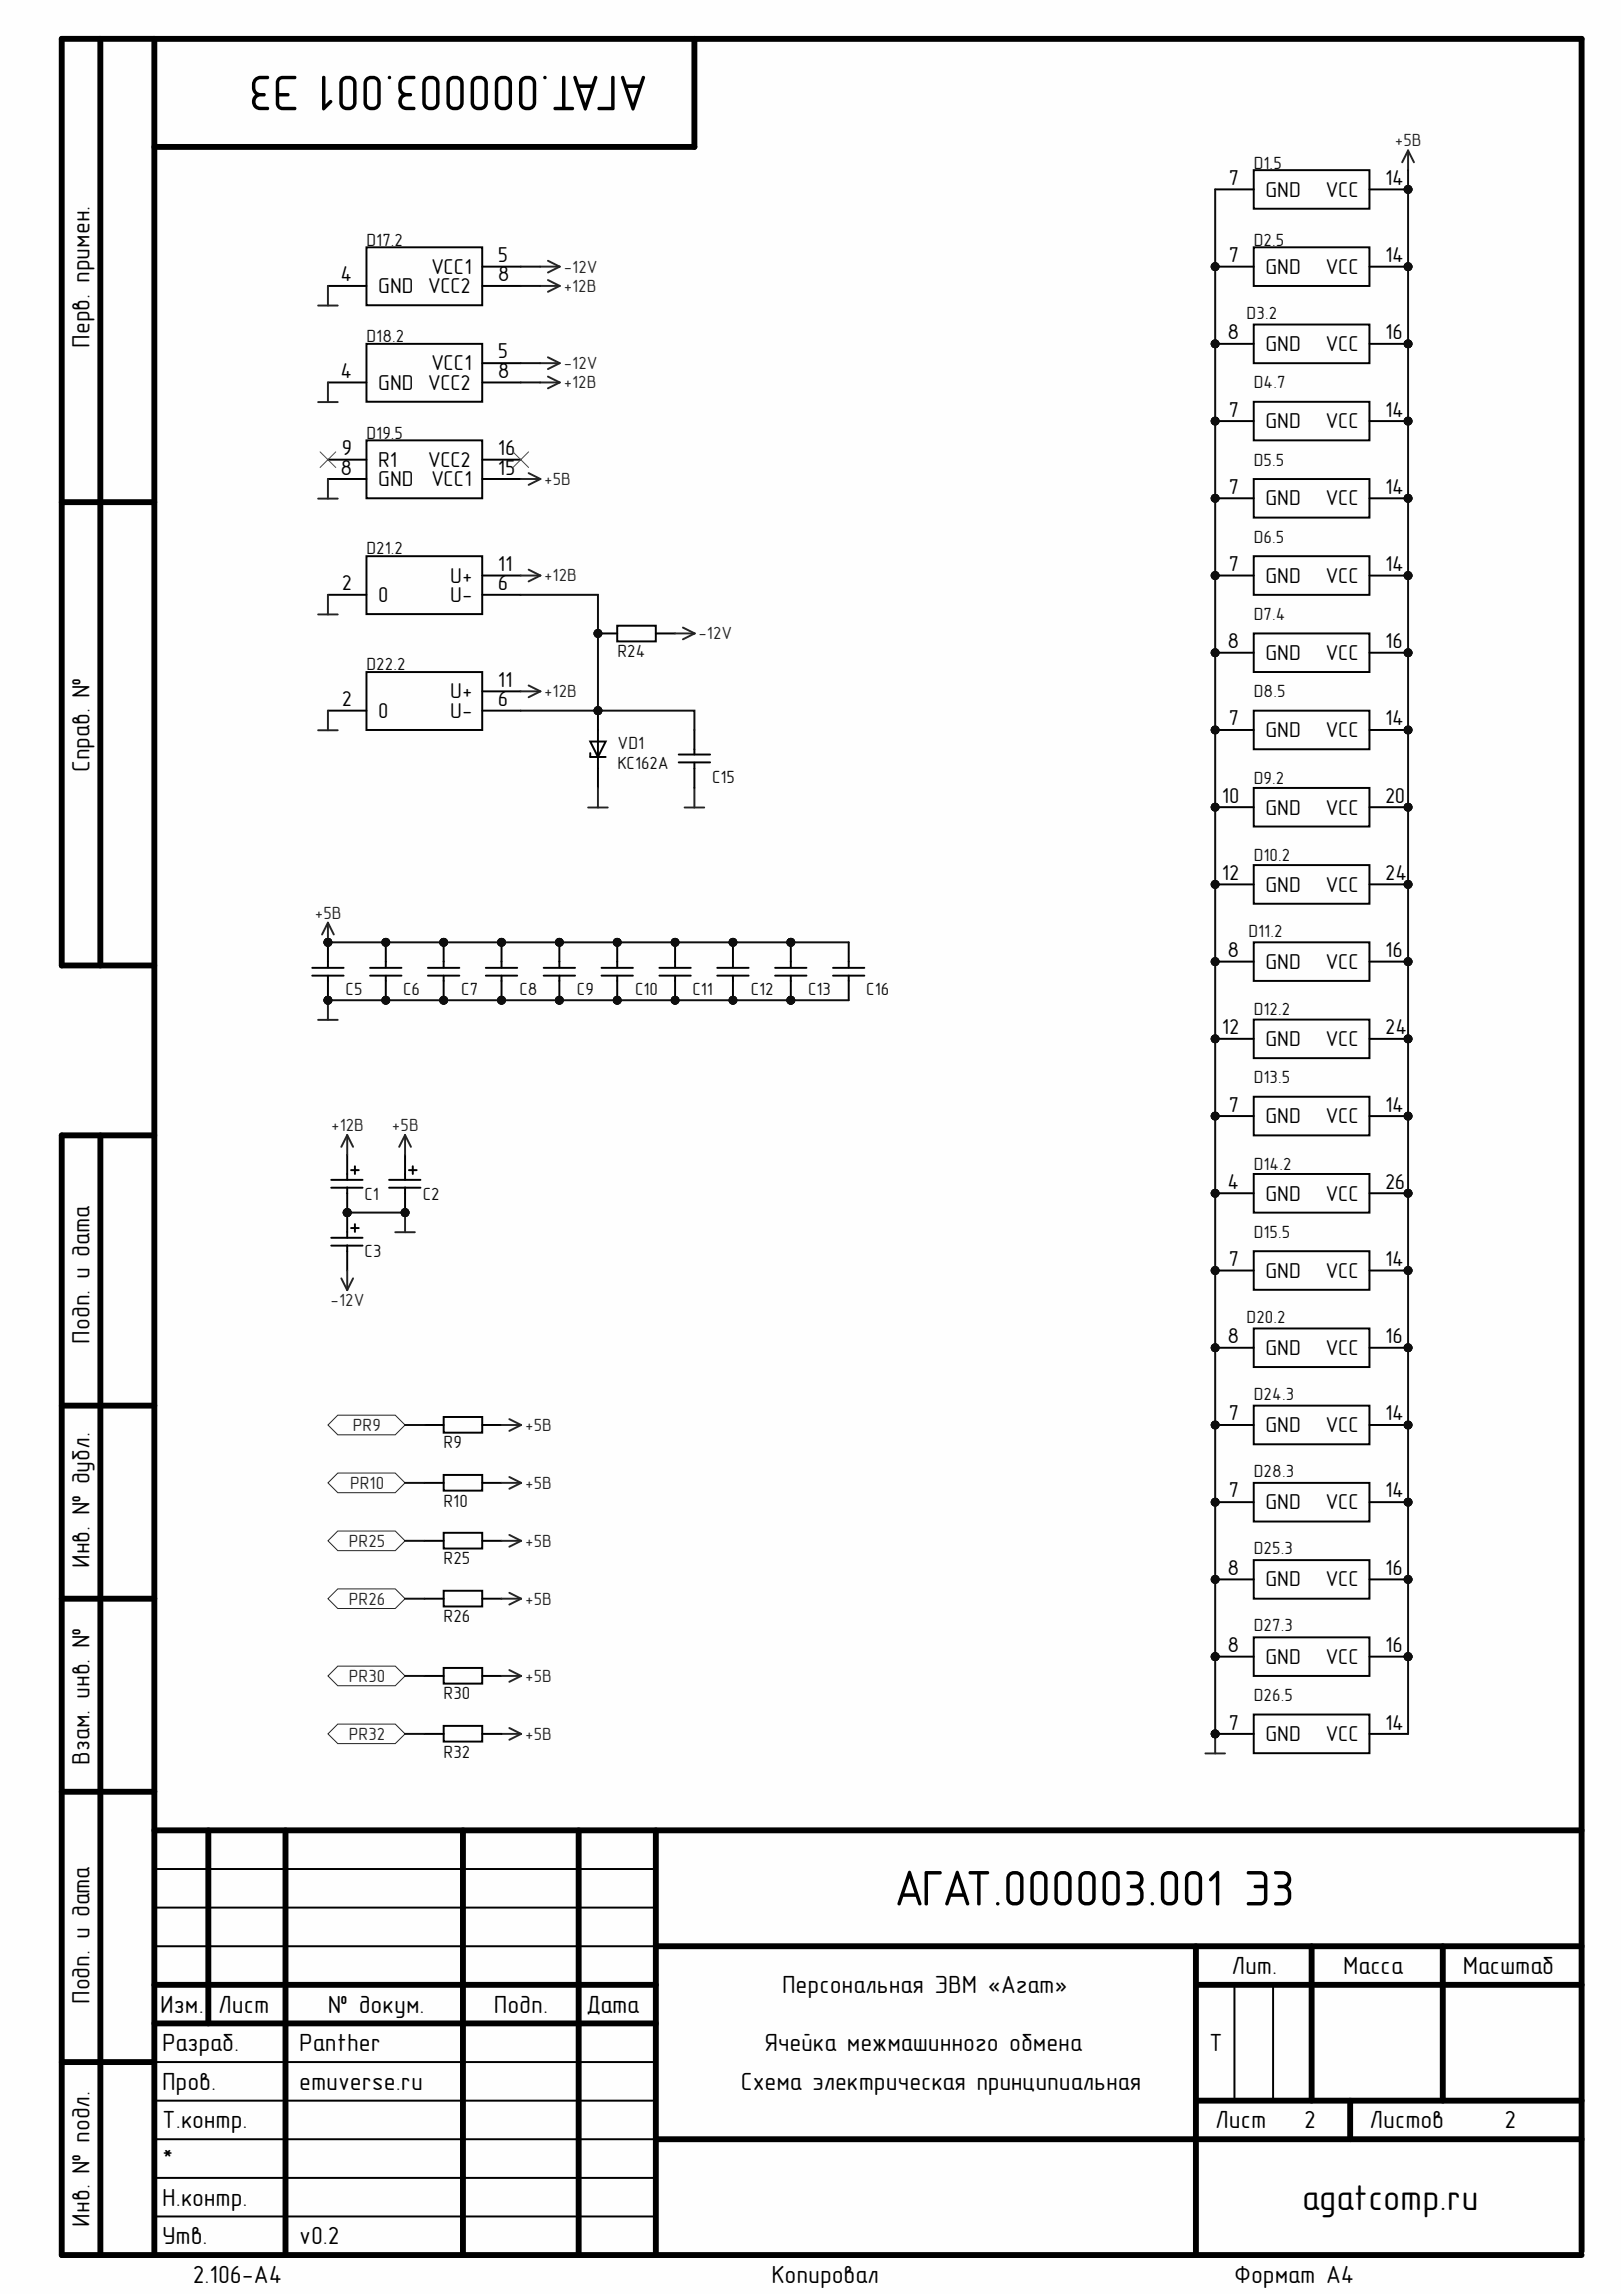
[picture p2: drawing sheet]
<svg xmlns="http://www.w3.org/2000/svg" width="210mm" height="297mm" viewBox="0 0 210 297" stroke-linecap="round" stroke-linejoin="round" font-family="sans-serif">
<defs><g id="words">
<g font-size="6.5">
<text x="84" y="9.8" transform="rotate(-180 84 9.8)">АГАТ.000003.001 Э3</text>
<text x="115.7" y="246.5">АГАТ.000003.001 Э3</text>
</g>
<text font-size="4.7" x="168.5" y="285.9">agatcomp.ru</text>
<g font-size="3.2">
<text x="11.6" y="45" transform="rotate(-90 11.6 45)">Перв. примен.</text>
<text x="11.6" y="99.9" transform="rotate(-90 11.6 99.9)">Справ. №</text>
<text x="11.6" y="173.8" transform="rotate(-90 11.6 173.8)">Подп. и дата</text>
<text x="11.6" y="202.9" transform="rotate(-90 11.6 202.9)">Инв. № дубл.</text>
<text x="11.6" y="228.3" transform="rotate(-90 11.6 228.3)">Взам. инв. №</text>
<text x="101.2" y="257.9">Персональная ЭВМ «Агат»</text>
<text x="159.4" y="255.4">Лит.</text>
<text x="173.8" y="255.4">Масса</text>
<text x="189.3" y="255.4">Масштаб</text>
<text x="11.6" y="259.3" transform="rotate(-90 11.6 259.3)">Подп. и дата</text>
<text x="20.7" y="260.4">Изм.</text>
<text x="28.2" y="260.4">Лист</text>
<text x="42.4" y="260.4">№ докум.</text>
<text x="63.9" y="260.4">Подп.</text>
<text x="75.8" y="260.4">Дата</text>
<text x="21" y="265.4">Разраб.</text>
<text x="38.7" y="265.4">Panther</text>
<text x="98.9" y="265.4">Ячейка межмашинного обмена</text>
<text x="156.5" y="265.4">T</text>
<text x="21" y="270.4">Пров.</text>
<text x="21" y="275.4">Т.контр.</text>
<text x="38.7" y="270.4">emuverse.ru</text>
<text x="95.9" y="270.4">Схема электрическая принципиальная</text>
<text x="157.3" y="275.4">Лист</text>
<text x="168.8" y="275.4">2</text>
<text x="177.2" y="275.4">Листов</text>
<text x="194.7" y="275.4">2</text>
<text x="21" y="280.4">*</text>
<text x="21" y="285.3">Н.контр.</text>
<text x="11.6" y="288.1" transform="rotate(-90 11.6 288.1)">Инв. № подл.</text>
<text x="21" y="290.3">Утв.</text>
<text x="38.7" y="290.3">v0.2</text>
<text x="24.9" y="295.3">2.106-A4</text>
<text x="99.8" y="295.3">Копировал</text>
<text x="159.7" y="295.3">Формат А4</text>
</g>
<g font-size="2.8">
<text x="159" y="23.9">7</text>
<text x="179.2" y="23.9">14</text>
<text x="163.8" y="25.5">GND</text>
<text x="171.5" y="25.5">VCC</text>
<text x="55.8" y="35.4">VCC1</text>
<text x="64.4" y="33.9">5</text>
<text x="159" y="33.9">7</text>
<text x="163.8" y="35.4">GND</text>
<text x="171.5" y="35.4">VCC</text>
<text x="179.2" y="33.9">14</text>
<text x="44" y="36.4">4</text>
<text x="49" y="37.9">GND VCC2</text>
<text x="64.4" y="36.4">8</text>
<text x="55.8" y="47.9">VCC1</text>
<text x="64.4" y="46.4">5</text>
<text x="158.9" y="43.9">8</text>
<text x="163.8" y="45.4">GND</text>
<text x="171.5" y="45.4">VCC</text>
<text x="179.2" y="43.9">16</text>
<text x="44" y="48.9">4</text>
<text x="49" y="50.4">GND VCC2</text>
<text x="64.4" y="48.9">8</text>
<text x="159" y="53.9">7</text>
<text x="179.2" y="53.9">14</text>
<text x="44.2" y="58.9">9</text>
<text x="64.4" y="58.9">16</text>
<text x="163.8" y="55.4">GND</text>
<text x="171.5" y="55.4">VCC</text>
<text x="44" y="61.4">8</text>
<text x="49" y="62.9">GND</text>
<text x="49" y="60.4">R1</text>
<text x="55.4" y="60.4">VCC2</text>
<text x="55.8" y="62.9">VCC1</text>
<text x="64.4" y="61.4">15</text>
<text x="159" y="63.9">7</text>
<text x="163.8" y="65.4">GND</text>
<text x="171.5" y="65.4">VCC</text>
<text x="179.2" y="63.9">14</text>
<text x="44.2" y="76.4">2</text>
<text x="49" y="77.9">0</text>
<text x="58.3" y="75.4">U+</text>
<text x="58.3" y="77.9">U-</text>
<text x="64.4" y="73.8">11</text>
<text x="64.4" y="76.4">6</text>
<text x="159" y="73.8">7</text>
<text x="163.8" y="75.4">GND</text>
<text x="171.5" y="75.4">VCC</text>
<text x="179.2" y="73.8">14</text>
<text x="158.9" y="83.8">8</text>
<text x="179.2" y="83.8">16</text>
<text x="64.4" y="88.8">11</text>
<text x="163.8" y="85.4">GND</text>
<text x="171.5" y="85.4">VCC</text>
<text x="44.2" y="91.4">2</text>
<text x="49" y="92.9">0</text>
<text x="58.3" y="90.3">U+</text>
<text x="58.3" y="92.9">U-</text>
<text x="64.4" y="91.4">6</text>
<text x="159" y="93.8">7</text>
<text x="163.8" y="95.3">GND</text>
<text x="171.5" y="95.3">VCC</text>
<text x="179.2" y="93.8">14</text>
<text x="158.1" y="103.9">10</text>
<text x="163.8" y="105.4">GND</text>
<text x="171.5" y="105.4">VCC</text>
<text x="179.2" y="103.9">20</text>
<text x="158.1" y="113.9">12</text>
<text x="179.2" y="113.9">24</text>
<text x="163.8" y="115.4">GND</text>
<text x="171.5" y="115.4">VCC</text>
<text x="158.9" y="123.8">8</text>
<text x="163.8" y="125.4">GND</text>
<text x="171.5" y="125.4">VCC</text>
<text x="179.2" y="123.8">16</text>
<text x="158.1" y="133.8">12</text>
<text x="163.8" y="135.4">GND</text>
<text x="171.5" y="135.4">VCC</text>
<text x="179.2" y="133.8">24</text>
<text x="159" y="143.8">7</text>
<text x="179.2" y="143.8">14</text>
<text x="163.8" y="145.3">GND</text>
<text x="171.5" y="145.3">VCC</text>
<text x="158.9" y="153.8">4</text>
<text x="163.8" y="155.3">GND</text>
<text x="171.5" y="155.3">VCC</text>
<text x="179.2" y="153.8">26</text>
<text x="159" y="163.8">7</text>
<text x="163.8" y="165.3">GND</text>
<text x="171.5" y="165.3">VCC</text>
<text x="179.2" y="163.8">14</text>
<text x="158.9" y="173.8">8</text>
<text x="179.2" y="173.8">16</text>
<text x="163.8" y="175.3">GND</text>
<text x="171.5" y="175.3">VCC</text>
<text x="159" y="183.7">7</text>
<text x="163.8" y="185.3">GND</text>
<text x="171.5" y="185.3">VCC</text>
<text x="179.2" y="183.7">14</text>
<text x="159" y="193.7">7</text>
<text x="163.8" y="195.2">GND</text>
<text x="171.5" y="195.2">VCC</text>
<text x="179.2" y="193.7">14</text>
<text x="158.9" y="203.7">8</text>
<text x="179.2" y="203.7">16</text>
<text x="163.8" y="205.2">GND</text>
<text x="171.5" y="205.2">VCC</text>
<text x="158.9" y="213.8">8</text>
<text x="163.8" y="215.3">GND</text>
<text x="171.5" y="215.3">VCC</text>
<text x="179.2" y="213.8">16</text>
<text x="159" y="223.8">7</text>
<text x="163.8" y="225.3">GND</text>
<text x="171.5" y="225.3">VCC</text>
<text x="179.2" y="223.8">14</text>
</g>
<g font-size="2.3" fill="#0e0e0e">
<text x="162.2" y="21.8">D1.5</text>
<text x="47.4" y="31.8">D17.2</text>
<text x="162.2" y="31.8">D2.5</text>
<text x="161.3" y="41.3">D3.2</text>
<text x="47.4" y="44.2">D18.2</text>
<text x="162.2" y="50.2">D4.7</text>
<text x="47.4" y="56.8">D19.5</text>
<text x="162.2" y="60.2">D5.5</text>
<text x="47.4" y="71.7">D21.2</text>
<text x="162.2" y="70.2">D6.5</text>
<text x="162.2" y="80.2">D7.4</text>
<text x="47.4" y="86.7">D22.2</text>
<text x="79.9" y="85">R24</text>
<text x="162.2" y="90.2">D8.5</text>
<text x="79.9" y="96.9">VD1</text>
<text x="79.9" y="99.5">КС162А</text>
<text x="92.2" y="101.3">C15</text>
<text x="162.2" y="101.4">D9.2</text>
<text x="162.2" y="111.4">D10.2</text>
<text x="161.6" y="121.2">D11.2</text>
<text x="44.7" y="128.8">C5</text>
<text x="52.2" y="128.8">C6</text>
<text x="59.7" y="128.8">C7</text>
<text x="67.2" y="128.8">C8</text>
<text x="74.7" y="128.8">C9</text>
<text x="82.2" y="128.8">C10</text>
<text x="89.6" y="128.8">C11</text>
<text x="97.1" y="128.8">C12</text>
<text x="104.6" y="128.8">C13</text>
<text x="112.1" y="128.8">C16</text>
<text x="162.2" y="131.4">D12.2</text>
<text x="162.2" y="140.2">D13.5</text>
<text x="47.2" y="155.2">C1</text>
<text x="54.7" y="155.2">C2</text>
<text x="162.2" y="151.4">D14.2</text>
<text x="162.2" y="160.1">D15.5</text>
<text x="47.2" y="162.7">C3</text>
<text x="161.3" y="171.1">D20.2</text>
<text x="162.2" y="181.1">D24.3</text>
<text x="57.4" y="187.4">R9</text>
<text x="162.2" y="191.1">D28.3</text>
<text x="57.4" y="194.9">R10</text>
<text x="57.4" y="202.4">R25</text>
<text x="162.2" y="201.1">D25.3</text>
<text x="57.4" y="209.9">R26</text>
<text x="162.2" y="211.1">D27.3</text>
<text x="57.4" y="219.9">R30</text>
<text x="162.2" y="220.1">D26.5</text>
<text x="57.4" y="227.4">R32</text>
</g>
<g font-size="2.3" fill="#262626">
<text x="180.5" y="18.9">+5В</text>
<text x="73" y="35.3">-12V</text>
<text x="73" y="37.8">+12В</text>
<text x="73" y="47.8">-12V</text>
<text x="73" y="50.2">+12В</text>
<text x="70.4" y="62.8">+5В</text>
<text x="70.4" y="75.2">+12В</text>
<text x="90.4" y="82.7">-12V</text>
<text x="70.4" y="90.2">+12В</text>
<text x="40.8" y="118.9">+5В</text>
<text x="42.9" y="146.4">+12В</text>
<text x="50.7" y="146.4">+5В</text>
<text x="42.8" y="168.9">-12V</text>
<text x="45.7" y="185.1">PR9</text>
<text x="68" y="185.1">+5В</text>
<text x="45.3" y="192.6">PR10</text>
<text x="68" y="192.6">+5В</text>
<text x="45.1" y="200.2">PR25</text>
<text x="68" y="200.2">+5В</text>
<text x="45.1" y="207.6">PR26</text>
<text x="68" y="207.6">+5В</text>
<text x="45.1" y="217.6">PR30</text>
<text x="68" y="217.6">+5В</text>
<text x="45.1" y="225.1">PR32</text>
<text x="68" y="225.1">+5В</text>
</g>
</g></defs>
<g fill="#fefefe">
<path d="M0 0h209.7v296.7h-209.7z" fill-rule="evenodd"/>
<path d="M0 0h209.7v296.7h-209.7z" fill-rule="evenodd"/>
</g>
<g fill="none" stroke="#000" stroke-width=".76">
<path d="M13 5v119.9M20 5v286.7M89.9 5v14h-69.9M8 65h12M20 124.9h-12v-119.9h196.7v286.2M13 146.9v144.8M20 146.9h-12v144.8h196.7M8 181.8h12M8 206.8h12M8 231.8h12M20 236.8h184.7M27 236.8v25"/>
<path d="M36.9 236.8v54.9M59.9 236.8v54.9M74.9 236.8v54.9M84.9 236.8v54.9M20 256.8h64.9M84.9 251.8h119.8M154.8 256.8h49.9M154.8 251.8v39.9M169.7 251.8v20M186.7 251.8v20M8 266.8h12M20 261.8h64.9"/>
<path d="M84.9 276.8h119.8M154.8 271.8h49.9M174.7 271.8v5"/>
</g>
<path d="M20 251.8h64.9M20 246.8h64.9M20 241.8h64.9M159.8 256.8v15M164.7 256.8v15M20 276.8h64.9M20 271.8h64.9M20 266.8h64.9M20 286.8h64.9M20 281.8h64.9" fill="none" stroke="#000" stroke-width=".25"/>
<circle cx="182.2" cy="194.3" r=".51" fill="#0e0e0e"/>
<circle cx="182.2" cy="194.3" r=".51" fill="none" stroke="#0e0e0e" stroke-width=".13"/>
<circle cx="157.3" cy="194.3" r=".51" fill="#0e0e0e"/>
<circle cx="157.3" cy="194.3" r=".51" fill="none" stroke="#0e0e0e" stroke-width=".13"/>
<path d="M162.2 191.8h15v5h-15zM177.2 194.3h5" fill="none" stroke="#000" stroke-width=".25"/>
<circle cx="182.2" cy="194.3" r=".51" fill="#0e0e0e"/>
<circle cx="182.2" cy="194.3" r=".51" fill="none" stroke="#0e0e0e" stroke-width=".13"/>
<path d="M157.3 194.3h4.9" fill="none" stroke="#000" stroke-width=".25"/>
<circle cx="157.3" cy="194.3" r=".51" fill="#0e0e0e"/>
<circle cx="157.3" cy="194.3" r=".51" fill="none" stroke="#0e0e0e" stroke-width=".13"/>
<circle cx="182.2" cy="34.5" r=".51" fill="#0e0e0e"/>
<circle cx="182.2" cy="34.5" r=".51" fill="none" stroke="#0e0e0e" stroke-width=".13"/>
<circle cx="157.3" cy="34.5" r=".51" fill="#0e0e0e"/>
<circle cx="157.3" cy="34.5" r=".51" fill="none" stroke="#0e0e0e" stroke-width=".13"/>
<path d="M162.2 32h15v5h-15zM177.2 34.5h5" fill="none" stroke="#000" stroke-width=".25"/>
<circle cx="182.2" cy="34.5" r=".51" fill="#0e0e0e"/>
<circle cx="182.2" cy="34.5" r=".51" fill="none" stroke="#0e0e0e" stroke-width=".13"/>
<path d="M157.3 34.5h4.9" fill="none" stroke="#000" stroke-width=".25"/>
<circle cx="157.3" cy="34.5" r=".51" fill="#0e0e0e"/>
<circle cx="157.3" cy="34.5" r=".51" fill="none" stroke="#0e0e0e" stroke-width=".13"/>
<path d="M54.9 191.8h2.5M57.4 190.8h5v2h-5zM62.4 191.8h2.5" fill="none" stroke="#000" stroke-width=".25"/>
<path d="M64.9 191.8h2.5M65.9 191.1l1.5 .7M67.4 191.8l-1.5 .8" fill="none" stroke="#262626" stroke-width=".25"/>
<path d="M43.7 190.6h7.5l1.2 1.2-1.2 1.3h-7.5l-1.3-1.3z" fill-rule="evenodd" fill="#fefefe"/>
<path d="M43.7 190.6h7.5l1.2 1.2-1.2 1.3h-7.5l-1.3-1.3z" fill="none" stroke="#262626" stroke-width=".13"/>
<circle cx="182.2" cy="24.5" r=".51" fill="#0e0e0e"/>
<circle cx="182.2" cy="24.5" r=".51" fill="none" stroke="#0e0e0e" stroke-width=".13"/>
<path d="M162.2 22h15v5h-15zM177.2 24.5h5" fill="none" stroke="#000" stroke-width=".25"/>
<circle cx="182.2" cy="24.5" r=".51" fill="#0e0e0e"/>
<circle cx="182.2" cy="24.5" r=".51" fill="none" stroke="#0e0e0e" stroke-width=".13"/>
<path d="M157.3 24.5h4.9M54.9 199.3h2.5M57.4 198.3h5v2h-5zM62.4 199.3h2.5" fill="none" stroke="#000" stroke-width=".25"/>
<path d="M64.9 199.3h2.5M65.9 198.6l1.5 .7M67.4 199.3l-1.5 .8" fill="none" stroke="#262626" stroke-width=".25"/>
<path d="M43.7 198.1h7.5l1.2 1.2-1.2 1.3h-7.5l-1.3-1.3z" fill-rule="evenodd" fill="#fefefe"/>
<path d="M43.7 198.1h7.5l1.2 1.2-1.2 1.3h-7.5l-1.3-1.3z" fill="none" stroke="#262626" stroke-width=".13"/>
<path d="M54.9 184.4h2.5M57.4 183.3h5v2h-5zM62.4 184.4h2.5" fill="none" stroke="#000" stroke-width=".25"/>
<path d="M64.9 184.4h2.5M65.9 183.6l1.5 .8M67.4 184.4l-1.5 .7" fill="none" stroke="#262626" stroke-width=".25"/>
<path d="M43.7 183.1h7.5l1.2 1.3-1.2 1.2h-7.5l-1.3-1.2z" fill-rule="evenodd" fill="#fefefe"/>
<path d="M43.7 183.1h7.5l1.2 1.3-1.2 1.2h-7.5l-1.3-1.2z" fill="none" stroke="#262626" stroke-width=".13"/>
<circle cx="182.2" cy="84.4" r=".51" fill="#0e0e0e"/>
<circle cx="182.2" cy="84.4" r=".51" fill="none" stroke="#0e0e0e" stroke-width=".13"/>
<circle cx="157.3" cy="84.4" r=".51" fill="#0e0e0e"/>
<circle cx="157.3" cy="84.4" r=".51" fill="none" stroke="#0e0e0e" stroke-width=".13"/>
<path d="M162.2 81.9h15v5h-15zM177.2 84.4h5" fill="none" stroke="#000" stroke-width=".25"/>
<circle cx="182.2" cy="84.4" r=".51" fill="#0e0e0e"/>
<circle cx="182.2" cy="84.4" r=".51" fill="none" stroke="#0e0e0e" stroke-width=".13"/>
<path d="M157.3 84.4h4.9" fill="none" stroke="#000" stroke-width=".25"/>
<circle cx="157.3" cy="84.4" r=".51" fill="#0e0e0e"/>
<circle cx="157.3" cy="84.4" r=".51" fill="none" stroke="#0e0e0e" stroke-width=".13"/>
<path d="M42.4 77h5M47.4 72h15v7.4h-15zM62.4 74.5h5M62.4 77h5" fill="none" stroke="#000" stroke-width=".25"/>
<circle cx="182.2" cy="54.5" r=".51" fill="#0e0e0e"/>
<circle cx="182.2" cy="54.5" r=".51" fill="none" stroke="#0e0e0e" stroke-width=".13"/>
<circle cx="157.3" cy="54.5" r=".51" fill="#0e0e0e"/>
<circle cx="157.3" cy="54.5" r=".51" fill="none" stroke="#0e0e0e" stroke-width=".13"/>
<path d="M162.2 52h15v5h-15zM177.2 54.5h5" fill="none" stroke="#000" stroke-width=".25"/>
<circle cx="182.2" cy="54.5" r=".51" fill="#0e0e0e"/>
<circle cx="182.2" cy="54.5" r=".51" fill="none" stroke="#0e0e0e" stroke-width=".13"/>
<path d="M157.3 54.5h4.9" fill="none" stroke="#000" stroke-width=".25"/>
<circle cx="157.3" cy="54.5" r=".51" fill="#0e0e0e"/>
<circle cx="157.3" cy="54.5" r=".51" fill="none" stroke="#0e0e0e" stroke-width=".13"/>
<path d="M42.4 59.5h5M47.4 57h15v7.5h-15zM62.4 59.5h5M42.4 62h5M62.4 62h5" fill="none" stroke="#000" stroke-width=".25"/>
<circle cx="182.2" cy="64.5" r=".51" fill="#0e0e0e"/>
<circle cx="182.2" cy="64.5" r=".51" fill="none" stroke="#0e0e0e" stroke-width=".13"/>
<circle cx="157.3" cy="64.5" r=".51" fill="#0e0e0e"/>
<circle cx="157.3" cy="64.5" r=".51" fill="none" stroke="#0e0e0e" stroke-width=".13"/>
<path d="M162.2 62h15v5h-15zM177.2 64.5h5" fill="none" stroke="#000" stroke-width=".25"/>
<circle cx="182.2" cy="64.5" r=".51" fill="#0e0e0e"/>
<circle cx="182.2" cy="64.5" r=".51" fill="none" stroke="#0e0e0e" stroke-width=".13"/>
<path d="M157.3 64.5h4.9" fill="none" stroke="#000" stroke-width=".25"/>
<circle cx="157.3" cy="64.5" r=".51" fill="#0e0e0e"/>
<circle cx="157.3" cy="64.5" r=".51" fill="none" stroke="#0e0e0e" stroke-width=".13"/>
<circle cx="182.2" cy="164.4" r=".51" fill="#0e0e0e"/>
<circle cx="182.2" cy="164.4" r=".51" fill="none" stroke="#0e0e0e" stroke-width=".13"/>
<circle cx="157.3" cy="164.4" r=".51" fill="#0e0e0e"/>
<circle cx="157.3" cy="164.4" r=".51" fill="none" stroke="#0e0e0e" stroke-width=".13"/>
<path d="M162.2 161.9h15v5h-15zM177.2 164.4h5" fill="none" stroke="#000" stroke-width=".25"/>
<circle cx="182.2" cy="164.4" r=".51" fill="#0e0e0e"/>
<circle cx="182.2" cy="164.4" r=".51" fill="none" stroke="#0e0e0e" stroke-width=".13"/>
<path d="M157.3 164.4h4.9" fill="none" stroke="#000" stroke-width=".25"/>
<circle cx="157.3" cy="164.4" r=".51" fill="#0e0e0e"/>
<circle cx="157.3" cy="164.4" r=".51" fill="none" stroke="#0e0e0e" stroke-width=".13"/>
<circle cx="182.2" cy="104.4" r=".51" fill="#0e0e0e"/>
<circle cx="182.2" cy="104.4" r=".51" fill="none" stroke="#0e0e0e" stroke-width=".13"/>
<circle cx="157.3" cy="104.4" r=".51" fill="#0e0e0e"/>
<circle cx="157.3" cy="104.4" r=".51" fill="none" stroke="#0e0e0e" stroke-width=".13"/>
<path d="M162.2 101.9h15v5h-15zM177.2 104.4h5" fill="none" stroke="#000" stroke-width=".25"/>
<circle cx="182.2" cy="104.4" r=".51" fill="#0e0e0e"/>
<circle cx="182.2" cy="104.4" r=".51" fill="none" stroke="#0e0e0e" stroke-width=".13"/>
<path d="M157.3 104.4h4.9" fill="none" stroke="#000" stroke-width=".25"/>
<circle cx="157.3" cy="104.4" r=".51" fill="#0e0e0e"/>
<circle cx="157.3" cy="104.4" r=".51" fill="none" stroke="#0e0e0e" stroke-width=".13"/>
<circle cx="182.2" cy="174.4" r=".51" fill="#0e0e0e"/>
<circle cx="182.2" cy="174.4" r=".51" fill="none" stroke="#0e0e0e" stroke-width=".13"/>
<circle cx="157.3" cy="174.4" r=".51" fill="#0e0e0e"/>
<circle cx="157.3" cy="174.4" r=".51" fill="none" stroke="#0e0e0e" stroke-width=".13"/>
<path d="M162.2 171.9h15v5h-15zM177.2 174.4h5" fill="none" stroke="#000" stroke-width=".25"/>
<circle cx="182.2" cy="174.4" r=".51" fill="#0e0e0e"/>
<circle cx="182.2" cy="174.4" r=".51" fill="none" stroke="#0e0e0e" stroke-width=".13"/>
<path d="M157.3 174.4h4.9" fill="none" stroke="#000" stroke-width=".25"/>
<circle cx="157.3" cy="174.4" r=".51" fill="#0e0e0e"/>
<circle cx="157.3" cy="174.4" r=".51" fill="none" stroke="#0e0e0e" stroke-width=".13"/>
<circle cx="182.2" cy="114.4" r=".51" fill="#0e0e0e"/>
<circle cx="182.2" cy="114.4" r=".51" fill="none" stroke="#0e0e0e" stroke-width=".13"/>
<circle cx="157.2" cy="114.4" r=".51" fill="#0e0e0e"/>
<circle cx="157.2" cy="114.4" r=".51" fill="none" stroke="#0e0e0e" stroke-width=".13"/>
<path d="M162.2 111.9h15v5h-15zM177.2 114.4h5" fill="none" stroke="#000" stroke-width=".25"/>
<circle cx="182.2" cy="114.4" r=".51" fill="#0e0e0e"/>
<circle cx="182.2" cy="114.4" r=".51" fill="none" stroke="#0e0e0e" stroke-width=".13"/>
<path d="M157.3 114.4h4.9" fill="none" stroke="#000" stroke-width=".25"/>
<circle cx="157.2" cy="114.4" r=".51" fill="#0e0e0e"/>
<circle cx="157.2" cy="114.4" r=".51" fill="none" stroke="#0e0e0e" stroke-width=".13"/>
<circle cx="182.2" cy="124.4" r=".51" fill="#0e0e0e"/>
<circle cx="182.2" cy="124.4" r=".51" fill="none" stroke="#0e0e0e" stroke-width=".13"/>
<circle cx="157.3" cy="124.4" r=".51" fill="#0e0e0e"/>
<circle cx="157.3" cy="124.4" r=".51" fill="none" stroke="#0e0e0e" stroke-width=".13"/>
<path d="M162.2 121.9h15v5h-15zM177.2 124.4h5" fill="none" stroke="#000" stroke-width=".25"/>
<circle cx="182.2" cy="124.4" r=".51" fill="#0e0e0e"/>
<circle cx="182.2" cy="124.4" r=".51" fill="none" stroke="#0e0e0e" stroke-width=".13"/>
<path d="M157.3 124.4h4.9" fill="none" stroke="#000" stroke-width=".25"/>
<circle cx="157.3" cy="124.4" r=".51" fill="#0e0e0e"/>
<circle cx="157.3" cy="124.4" r=".51" fill="none" stroke="#0e0e0e" stroke-width=".13"/>
<path d="M42.4 49.5h5M47.4 44.5h15v7.5h-15zM62.4 47h5M62.4 49.5h5" fill="none" stroke="#000" stroke-width=".25"/>
<circle cx="182.2" cy="134.4" r=".51" fill="#0e0e0e"/>
<circle cx="182.2" cy="134.4" r=".51" fill="none" stroke="#0e0e0e" stroke-width=".13"/>
<circle cx="157.3" cy="134.4" r=".51" fill="#0e0e0e"/>
<circle cx="157.3" cy="134.4" r=".51" fill="none" stroke="#0e0e0e" stroke-width=".13"/>
<path d="M162.2 131.9h15v5h-15zM177.2 134.4h5" fill="none" stroke="#000" stroke-width=".25"/>
<circle cx="182.2" cy="134.4" r=".51" fill="#0e0e0e"/>
<circle cx="182.2" cy="134.4" r=".51" fill="none" stroke="#0e0e0e" stroke-width=".13"/>
<path d="M157.3 134.4h4.9" fill="none" stroke="#000" stroke-width=".25"/>
<circle cx="157.3" cy="134.4" r=".51" fill="#0e0e0e"/>
<circle cx="157.3" cy="134.4" r=".51" fill="none" stroke="#0e0e0e" stroke-width=".13"/>
<circle cx="182.2" cy="144.4" r=".51" fill="#0e0e0e"/>
<circle cx="182.2" cy="144.4" r=".51" fill="none" stroke="#0e0e0e" stroke-width=".13"/>
<circle cx="157.3" cy="144.4" r=".51" fill="#0e0e0e"/>
<circle cx="157.3" cy="144.4" r=".51" fill="none" stroke="#0e0e0e" stroke-width=".13"/>
<path d="M162.2 141.9h15v5h-15zM177.2 144.4h5" fill="none" stroke="#000" stroke-width=".25"/>
<circle cx="182.2" cy="144.4" r=".51" fill="#0e0e0e"/>
<circle cx="182.2" cy="144.4" r=".51" fill="none" stroke="#0e0e0e" stroke-width=".13"/>
<path d="M157.3 144.4h4.9" fill="none" stroke="#000" stroke-width=".25"/>
<circle cx="157.3" cy="144.4" r=".51" fill="#0e0e0e"/>
<circle cx="157.3" cy="144.4" r=".51" fill="none" stroke="#0e0e0e" stroke-width=".13"/>
<circle cx="182.2" cy="74.5" r=".51" fill="#0e0e0e"/>
<circle cx="182.2" cy="74.5" r=".51" fill="none" stroke="#0e0e0e" stroke-width=".13"/>
<circle cx="157.3" cy="74.5" r=".51" fill="#0e0e0e"/>
<circle cx="157.3" cy="74.5" r=".51" fill="none" stroke="#0e0e0e" stroke-width=".13"/>
<path d="M162.2 72h15v5h-15zM177.2 74.5h5" fill="none" stroke="#000" stroke-width=".25"/>
<circle cx="182.2" cy="74.5" r=".51" fill="#0e0e0e"/>
<circle cx="182.2" cy="74.5" r=".51" fill="none" stroke="#0e0e0e" stroke-width=".13"/>
<path d="M157.3 74.5h4.9" fill="none" stroke="#000" stroke-width=".25"/>
<circle cx="157.3" cy="74.5" r=".51" fill="#0e0e0e"/>
<circle cx="157.3" cy="74.5" r=".51" fill="none" stroke="#0e0e0e" stroke-width=".13"/>
<circle cx="182.2" cy="94.4" r=".51" fill="#0e0e0e"/>
<circle cx="182.2" cy="94.4" r=".51" fill="none" stroke="#0e0e0e" stroke-width=".13"/>
<circle cx="157.3" cy="94.4" r=".51" fill="#0e0e0e"/>
<circle cx="157.3" cy="94.4" r=".51" fill="none" stroke="#0e0e0e" stroke-width=".13"/>
<path d="M162.2 91.9h15v5h-15zM177.2 94.4h5" fill="none" stroke="#000" stroke-width=".25"/>
<circle cx="182.2" cy="94.4" r=".51" fill="#0e0e0e"/>
<circle cx="182.2" cy="94.4" r=".51" fill="none" stroke="#0e0e0e" stroke-width=".13"/>
<path d="M157.3 94.4h4.9" fill="none" stroke="#000" stroke-width=".25"/>
<circle cx="157.3" cy="94.4" r=".51" fill="#0e0e0e"/>
<circle cx="157.3" cy="94.4" r=".51" fill="none" stroke="#0e0e0e" stroke-width=".13"/>
<circle cx="182.2" cy="154.4" r=".51" fill="#0e0e0e"/>
<circle cx="182.2" cy="154.4" r=".51" fill="none" stroke="#0e0e0e" stroke-width=".13"/>
<circle cx="157.3" cy="154.4" r=".51" fill="#0e0e0e"/>
<circle cx="157.3" cy="154.4" r=".51" fill="none" stroke="#0e0e0e" stroke-width=".13"/>
<path d="M162.2 151.9h15v5h-15zM177.2 154.4h5" fill="none" stroke="#000" stroke-width=".25"/>
<circle cx="182.2" cy="154.4" r=".51" fill="#0e0e0e"/>
<circle cx="182.2" cy="154.4" r=".51" fill="none" stroke="#0e0e0e" stroke-width=".13"/>
<path d="M157.3 154.4h4.9" fill="none" stroke="#000" stroke-width=".25"/>
<circle cx="157.3" cy="154.4" r=".51" fill="#0e0e0e"/>
<circle cx="157.3" cy="154.4" r=".51" fill="none" stroke="#0e0e0e" stroke-width=".13"/>
<circle cx="182.2" cy="44.5" r=".51" fill="#0e0e0e"/>
<circle cx="182.2" cy="44.5" r=".51" fill="none" stroke="#0e0e0e" stroke-width=".13"/>
<circle cx="157.3" cy="44.5" r=".51" fill="#0e0e0e"/>
<circle cx="157.3" cy="44.5" r=".51" fill="none" stroke="#0e0e0e" stroke-width=".13"/>
<path d="M162.2 42h15v5h-15zM177.2 44.5h5" fill="none" stroke="#000" stroke-width=".25"/>
<circle cx="182.2" cy="44.5" r=".51" fill="#0e0e0e"/>
<circle cx="182.2" cy="44.5" r=".51" fill="none" stroke="#0e0e0e" stroke-width=".13"/>
<path d="M157.3 44.5h4.9" fill="none" stroke="#000" stroke-width=".25"/>
<circle cx="157.3" cy="44.5" r=".51" fill="#0e0e0e"/>
<circle cx="157.3" cy="44.5" r=".51" fill="none" stroke="#0e0e0e" stroke-width=".13"/>
<circle cx="182.2" cy="184.4" r=".51" fill="#0e0e0e"/>
<circle cx="182.2" cy="184.4" r=".51" fill="none" stroke="#0e0e0e" stroke-width=".13"/>
<circle cx="157.3" cy="184.4" r=".51" fill="#0e0e0e"/>
<circle cx="157.3" cy="184.4" r=".51" fill="none" stroke="#0e0e0e" stroke-width=".13"/>
<path d="M162.2 181.8h15v5.1h-15zM177.2 184.4h5" fill="none" stroke="#000" stroke-width=".25"/>
<circle cx="182.2" cy="184.4" r=".51" fill="#0e0e0e"/>
<circle cx="182.2" cy="184.4" r=".51" fill="none" stroke="#0e0e0e" stroke-width=".13"/>
<path d="M157.3 184.4h4.9" fill="none" stroke="#000" stroke-width=".25"/>
<circle cx="157.3" cy="184.4" r=".51" fill="#0e0e0e"/>
<circle cx="157.3" cy="184.4" r=".51" fill="none" stroke="#0e0e0e" stroke-width=".13"/>
<circle cx="182.2" cy="204.3" r=".51" fill="#0e0e0e"/>
<circle cx="182.2" cy="204.3" r=".51" fill="none" stroke="#0e0e0e" stroke-width=".13"/>
<circle cx="157.3" cy="204.3" r=".51" fill="#0e0e0e"/>
<circle cx="157.3" cy="204.3" r=".51" fill="none" stroke="#0e0e0e" stroke-width=".13"/>
<path d="M162.2 201.8h15v5h-15zM177.2 204.3h5" fill="none" stroke="#000" stroke-width=".25"/>
<circle cx="182.2" cy="204.3" r=".51" fill="#0e0e0e"/>
<circle cx="182.2" cy="204.3" r=".51" fill="none" stroke="#0e0e0e" stroke-width=".13"/>
<path d="M157.3 204.3h4.9" fill="none" stroke="#000" stroke-width=".25"/>
<circle cx="157.3" cy="204.3" r=".51" fill="#0e0e0e"/>
<circle cx="157.3" cy="204.3" r=".51" fill="none" stroke="#0e0e0e" stroke-width=".13"/>
<path d="M42.4 91.9h5M47.4 86.9h15v7.5h-15zM62.4 89.4h5M62.4 91.9h5" fill="none" stroke="#000" stroke-width=".25"/>
<circle cx="182.2" cy="214.3" r=".51" fill="#0e0e0e"/>
<circle cx="182.2" cy="214.3" r=".51" fill="none" stroke="#0e0e0e" stroke-width=".13"/>
<circle cx="157.3" cy="214.3" r=".51" fill="#0e0e0e"/>
<circle cx="157.3" cy="214.3" r=".51" fill="none" stroke="#0e0e0e" stroke-width=".13"/>
<path d="M162.2 211.8h15v5h-15zM177.2 214.3h5" fill="none" stroke="#000" stroke-width=".25"/>
<circle cx="182.2" cy="214.3" r=".51" fill="#0e0e0e"/>
<circle cx="182.2" cy="214.3" r=".51" fill="none" stroke="#0e0e0e" stroke-width=".13"/>
<path d="M157.3 214.3h4.9" fill="none" stroke="#000" stroke-width=".25"/>
<circle cx="157.3" cy="214.3" r=".51" fill="#0e0e0e"/>
<circle cx="157.3" cy="214.3" r=".51" fill="none" stroke="#0e0e0e" stroke-width=".13"/>
<path d="M42.4 37h5M47.4 32h15v7.5h-15zM62.4 34.5h5M62.4 37h5M54.9 206.8h2.5M57.4 205.8h5v2h-5zM62.4 206.8h2.5" fill="none" stroke="#000" stroke-width=".25"/>
<path d="M64.9 206.8h2.5M65.9 206.1l1.5 .7M67.4 206.8l-1.5 .8" fill="none" stroke="#262626" stroke-width=".25"/>
<path d="M43.7 205.6h7.5l1.2 1.2-1.2 1.3h-7.5l-1.3-1.3z" fill-rule="evenodd" fill="#fefefe"/>
<path d="M43.7 205.6h7.5l1.2 1.2-1.2 1.3h-7.5l-1.3-1.3z" fill="none" stroke="#262626" stroke-width=".13"/>
<path d="M182.2 19.5l-.7 1.5M182.2 19.5l.8 1.5M182.2 19.5v2.5M156 226.8h2.5M157.3 224.3v2.5" fill="none" stroke="#262626" stroke-width=".25"/>
<circle cx="157.3" cy="224.3" r=".51" fill="#0e0e0e"/>
<circle cx="157.3" cy="224.3" r=".51" fill="none" stroke="#0e0e0e" stroke-width=".13"/>
<g fill="none" stroke="#262626" stroke-width=".25">
<path d="M41.2 39.5h2.5M42.4 37v2.5M69.9 34.5h2.5M69.9 37h2.5M70.9 33.7l1.5 .8M70.9 36.2l1.5 .8M72.4 34.5l-1.5 .8M72.4 37l-1.5 .8M41.2 52h2.5M42.4 49.5v2.5M69.9 47h2.5M69.9 49.5h2.5"/>
<path d="M70.9 46.2l1.5 .8M70.9 48.7l1.5 .8M72.4 47l-1.5 .7M72.4 49.5l-1.5 .7M41.2 64.5h2.5M41.2 79.5h2.5M42.4 62v2.5M42.4 77v2.5M67.4 62h2.5M67.4 74.5h2.5M68.4 61.2l1.5 .8M68.4 73.7l1.5 .8"/>
<path d="M69.9 62l-1.5 .7M69.9 74.5l-1.5 .7M41.2 94.5h2.5M42.4 91.9v2.6M67.4 89.4h2.5M68.4 88.7l1.5 .7M69.9 89.4l-1.5 .8"/>
</g>
<path d="M41.4 58.5l2.1 2M43.5 58.5l-2.1 2M66.4 58.5l2 2M68.4 58.5l-2 2" fill="none" stroke="#4c4c4c" stroke-width=".13"/>
<circle cx="77.4" cy="91.9" r=".51" fill="#0e0e0e"/>
<circle cx="77.4" cy="91.9" r=".51" fill="none" stroke="#0e0e0e" stroke-width=".13"/>
<path d="M77.4 91.9v2.5M77.4 99.4v2.5" fill="none" stroke="#000" stroke-width=".25"/>
<circle cx="77.4" cy="91.9" r=".51" fill="#0e0e0e"/>
<circle cx="77.4" cy="91.9" r=".51" fill="none" stroke="#0e0e0e" stroke-width=".13"/>
<path d="M76.4 95.9h2l-1 2zM76.4 97.4v.5h2M77.4 94.4v5M87.8 97.6h4.1M87.8 98.6h4.1M89.9 94.4v3.2M89.9 98.7v3.2" fill="none" stroke="#000" stroke-width=".25"/>
<path d="M76.1 104.5h2.5M77.4 101.9v2.6M88.6 104.5h2.5M89.9 101.9v2.6" fill="none" stroke="#262626" stroke-width=".25"/>
<circle cx="77.4" cy="81.9" r=".51" fill="#0e0e0e"/>
<circle cx="77.4" cy="81.9" r=".51" fill="none" stroke="#0e0e0e" stroke-width=".13"/>
<path d="M77.4 81.9h2.5" fill="none" stroke="#000" stroke-width=".25"/>
<circle cx="77.4" cy="81.9" r=".51" fill="#0e0e0e"/>
<circle cx="77.4" cy="81.9" r=".51" fill="none" stroke="#0e0e0e" stroke-width=".13"/>
<path d="M79.9 81h5v2h-5zM84.9 81.9h2.5M54.9 216.8h2.5M57.4 215.8h5v2h-5zM62.4 216.8h2.5" fill="none" stroke="#000" stroke-width=".25"/>
<path d="M87.4 81.9h2.5M88.4 81.2l1.5 .7M89.9 81.9l-1.5 .8M64.9 216.8h2.5M65.9 216.1l1.5 .7M67.4 216.8l-1.5 .8" fill="none" stroke="#262626" stroke-width=".25"/>
<path d="M43.7 215.6h7.5l1.2 1.2-1.2 1.3h-7.5l-1.3-1.3z" fill-rule="evenodd" fill="#fefefe"/>
<path d="M43.7 215.6h7.5l1.2 1.2-1.2 1.3h-7.5l-1.3-1.3z" fill="none" stroke="#262626" stroke-width=".13"/>
<path d="M41.2 131.9h2.5M42.4 129.4v2.5" fill="none" stroke="#262626" stroke-width=".25"/>
<circle cx="42.4" cy="129.4" r=".51" fill="#0e0e0e"/>
<circle cx="42.4" cy="129.4" r=".51" fill="none" stroke="#0e0e0e" stroke-width=".13"/>
<circle cx="42.4" cy="121.9" r=".51" fill="#0e0e0e"/>
<circle cx="42.4" cy="121.9" r=".51" fill="none" stroke="#0e0e0e" stroke-width=".13"/>
<circle cx="42.4" cy="129.4" r=".51" fill="#0e0e0e"/>
<circle cx="42.4" cy="129.4" r=".51" fill="none" stroke="#0e0e0e" stroke-width=".13"/>
<path d="M42.4 121.9v2.5" fill="none" stroke="#000" stroke-width=".25"/>
<circle cx="42.4" cy="121.9" r=".51" fill="#0e0e0e"/>
<circle cx="42.4" cy="121.9" r=".51" fill="none" stroke="#0e0e0e" stroke-width=".13"/>
<path d="M42.4 126.9v2.5" fill="none" stroke="#000" stroke-width=".25"/>
<circle cx="42.4" cy="129.4" r=".51" fill="#0e0e0e"/>
<circle cx="42.4" cy="129.4" r=".51" fill="none" stroke="#0e0e0e" stroke-width=".13"/>
<path d="M40.4 126.2h4.1M40.4 125.2h4.1M42.4 124.4v.8M42.4 126.2v.7" fill="none" stroke="#000" stroke-width=".25"/>
<circle cx="49.9" cy="121.9" r=".51" fill="#0e0e0e"/>
<circle cx="49.9" cy="121.9" r=".51" fill="none" stroke="#0e0e0e" stroke-width=".13"/>
<circle cx="49.9" cy="129.4" r=".51" fill="#0e0e0e"/>
<circle cx="49.9" cy="129.4" r=".51" fill="none" stroke="#0e0e0e" stroke-width=".13"/>
<path d="M49.9 121.9v2.5" fill="none" stroke="#000" stroke-width=".25"/>
<circle cx="49.9" cy="121.9" r=".51" fill="#0e0e0e"/>
<circle cx="49.9" cy="121.9" r=".51" fill="none" stroke="#0e0e0e" stroke-width=".13"/>
<path d="M49.9 126.9v2.5" fill="none" stroke="#000" stroke-width=".25"/>
<circle cx="49.9" cy="129.4" r=".51" fill="#0e0e0e"/>
<circle cx="49.9" cy="129.4" r=".51" fill="none" stroke="#0e0e0e" stroke-width=".13"/>
<path d="M47.9 126.2h4.1M47.9 125.2h4.1M49.9 124.4v.8M49.9 126.2v.7" fill="none" stroke="#000" stroke-width=".25"/>
<circle cx="57.4" cy="121.9" r=".51" fill="#0e0e0e"/>
<circle cx="57.4" cy="121.9" r=".51" fill="none" stroke="#0e0e0e" stroke-width=".13"/>
<circle cx="57.4" cy="129.4" r=".51" fill="#0e0e0e"/>
<circle cx="57.4" cy="129.4" r=".51" fill="none" stroke="#0e0e0e" stroke-width=".13"/>
<path d="M57.4 121.9v2.5" fill="none" stroke="#000" stroke-width=".25"/>
<circle cx="57.4" cy="121.9" r=".51" fill="#0e0e0e"/>
<circle cx="57.4" cy="121.9" r=".51" fill="none" stroke="#0e0e0e" stroke-width=".13"/>
<path d="M57.4 126.9v2.5" fill="none" stroke="#000" stroke-width=".25"/>
<circle cx="57.4" cy="129.4" r=".51" fill="#0e0e0e"/>
<circle cx="57.4" cy="129.4" r=".51" fill="none" stroke="#0e0e0e" stroke-width=".13"/>
<path d="M55.4 126.2h4M55.4 125.2h4M57.4 124.4v.8M57.4 126.2v.7" fill="none" stroke="#000" stroke-width=".25"/>
<circle cx="64.9" cy="121.9" r=".51" fill="#0e0e0e"/>
<circle cx="64.9" cy="121.9" r=".51" fill="none" stroke="#0e0e0e" stroke-width=".13"/>
<circle cx="64.9" cy="129.4" r=".51" fill="#0e0e0e"/>
<circle cx="64.9" cy="129.4" r=".51" fill="none" stroke="#0e0e0e" stroke-width=".13"/>
<path d="M64.9 121.9v2.5" fill="none" stroke="#000" stroke-width=".25"/>
<circle cx="64.9" cy="121.9" r=".51" fill="#0e0e0e"/>
<circle cx="64.9" cy="121.9" r=".51" fill="none" stroke="#0e0e0e" stroke-width=".13"/>
<path d="M64.9 126.9v2.5" fill="none" stroke="#000" stroke-width=".25"/>
<circle cx="64.9" cy="129.4" r=".51" fill="#0e0e0e"/>
<circle cx="64.9" cy="129.4" r=".51" fill="none" stroke="#0e0e0e" stroke-width=".13"/>
<path d="M62.9 126.2h4M62.9 125.2h4M64.9 124.4v.8M64.9 126.2v.7" fill="none" stroke="#000" stroke-width=".25"/>
<circle cx="72.4" cy="121.9" r=".51" fill="#0e0e0e"/>
<circle cx="72.4" cy="121.9" r=".51" fill="none" stroke="#0e0e0e" stroke-width=".13"/>
<circle cx="72.4" cy="129.4" r=".51" fill="#0e0e0e"/>
<circle cx="72.4" cy="129.4" r=".51" fill="none" stroke="#0e0e0e" stroke-width=".13"/>
<path d="M72.4 121.9v2.5" fill="none" stroke="#000" stroke-width=".25"/>
<circle cx="72.4" cy="121.9" r=".51" fill="#0e0e0e"/>
<circle cx="72.4" cy="121.9" r=".51" fill="none" stroke="#0e0e0e" stroke-width=".13"/>
<path d="M72.4 126.9v2.5" fill="none" stroke="#000" stroke-width=".25"/>
<circle cx="72.4" cy="129.4" r=".51" fill="#0e0e0e"/>
<circle cx="72.4" cy="129.4" r=".51" fill="none" stroke="#0e0e0e" stroke-width=".13"/>
<path d="M70.4 126.2h4M70.4 125.2h4M72.4 124.4v.8M72.4 126.2v.7" fill="none" stroke="#000" stroke-width=".25"/>
<circle cx="79.9" cy="121.9" r=".51" fill="#0e0e0e"/>
<circle cx="79.9" cy="121.9" r=".51" fill="none" stroke="#0e0e0e" stroke-width=".13"/>
<circle cx="79.9" cy="129.4" r=".51" fill="#0e0e0e"/>
<circle cx="79.9" cy="129.4" r=".51" fill="none" stroke="#0e0e0e" stroke-width=".13"/>
<path d="M79.9 121.9v2.5" fill="none" stroke="#000" stroke-width=".25"/>
<circle cx="79.9" cy="121.9" r=".51" fill="#0e0e0e"/>
<circle cx="79.9" cy="121.9" r=".51" fill="none" stroke="#0e0e0e" stroke-width=".13"/>
<path d="M79.9 126.9v2.5" fill="none" stroke="#000" stroke-width=".25"/>
<circle cx="79.9" cy="129.4" r=".51" fill="#0e0e0e"/>
<circle cx="79.9" cy="129.4" r=".51" fill="none" stroke="#0e0e0e" stroke-width=".13"/>
<path d="M77.8 126.2h4.1M77.8 125.2h4.1M79.9 124.4v.8M79.9 126.2v.7" fill="none" stroke="#000" stroke-width=".25"/>
<circle cx="87.4" cy="121.9" r=".51" fill="#0e0e0e"/>
<circle cx="87.4" cy="121.9" r=".51" fill="none" stroke="#0e0e0e" stroke-width=".13"/>
<circle cx="87.4" cy="129.4" r=".51" fill="#0e0e0e"/>
<circle cx="87.4" cy="129.4" r=".51" fill="none" stroke="#0e0e0e" stroke-width=".13"/>
<path d="M87.4 121.9v2.5" fill="none" stroke="#000" stroke-width=".25"/>
<circle cx="87.4" cy="121.9" r=".51" fill="#0e0e0e"/>
<circle cx="87.4" cy="121.9" r=".51" fill="none" stroke="#0e0e0e" stroke-width=".13"/>
<path d="M87.4 126.9v2.5" fill="none" stroke="#000" stroke-width=".25"/>
<circle cx="87.4" cy="129.4" r=".51" fill="#0e0e0e"/>
<circle cx="87.4" cy="129.4" r=".51" fill="none" stroke="#0e0e0e" stroke-width=".13"/>
<path d="M85.3 126.2h4.1M85.3 125.2h4.1M87.4 124.4v.8M87.4 126.2v.7" fill="none" stroke="#000" stroke-width=".25"/>
<circle cx="94.9" cy="121.9" r=".51" fill="#0e0e0e"/>
<circle cx="94.9" cy="121.9" r=".51" fill="none" stroke="#0e0e0e" stroke-width=".13"/>
<circle cx="94.9" cy="129.4" r=".51" fill="#0e0e0e"/>
<circle cx="94.9" cy="129.4" r=".51" fill="none" stroke="#0e0e0e" stroke-width=".13"/>
<path d="M94.9 121.9v2.5" fill="none" stroke="#000" stroke-width=".25"/>
<circle cx="94.9" cy="121.9" r=".51" fill="#0e0e0e"/>
<circle cx="94.9" cy="121.9" r=".51" fill="none" stroke="#0e0e0e" stroke-width=".13"/>
<path d="M94.9 126.9v2.5" fill="none" stroke="#000" stroke-width=".25"/>
<circle cx="94.9" cy="129.4" r=".51" fill="#0e0e0e"/>
<circle cx="94.9" cy="129.4" r=".51" fill="none" stroke="#0e0e0e" stroke-width=".13"/>
<path d="M92.8 126.2h4.1M92.8 125.2h4.1M94.9 124.4v.8M94.9 126.2v.7" fill="none" stroke="#000" stroke-width=".25"/>
<circle cx="102.3" cy="121.9" r=".51" fill="#0e0e0e"/>
<circle cx="102.3" cy="121.9" r=".51" fill="none" stroke="#0e0e0e" stroke-width=".13"/>
<circle cx="102.3" cy="129.4" r=".51" fill="#0e0e0e"/>
<circle cx="102.3" cy="129.4" r=".51" fill="none" stroke="#0e0e0e" stroke-width=".13"/>
<path d="M102.3 121.9v2.5" fill="none" stroke="#000" stroke-width=".25"/>
<circle cx="102.3" cy="121.9" r=".51" fill="#0e0e0e"/>
<circle cx="102.3" cy="121.9" r=".51" fill="none" stroke="#0e0e0e" stroke-width=".13"/>
<path d="M102.3 126.9v2.5" fill="none" stroke="#000" stroke-width=".25"/>
<circle cx="102.3" cy="129.4" r=".51" fill="#0e0e0e"/>
<circle cx="102.3" cy="129.4" r=".51" fill="none" stroke="#0e0e0e" stroke-width=".13"/>
<path d="M100.3 126.2h4.1M100.3 125.2h4.1M102.3 124.4v.8M102.3 126.2v.7" fill="none" stroke="#000" stroke-width=".25"/>
<path d="M42.4 119.4l-.7 1.5M42.4 119.4l.8 1.5M42.4 119.4v2.5" fill="none" stroke="#262626" stroke-width=".25"/>
<circle cx="42.4" cy="121.9" r=".51" fill="#0e0e0e"/>
<circle cx="42.4" cy="121.9" r=".51" fill="none" stroke="#0e0e0e" stroke-width=".13"/>
<path d="M107.8 126.2h4.1M107.8 125.2h4.1M109.8 121.9v3.3M109.8 126.2v3.2" fill="none" stroke="#000" stroke-width=".25"/>
<circle cx="157.3" cy="224.3" r=".51" fill="#0e0e0e"/>
<circle cx="157.3" cy="224.3" r=".51" fill="none" stroke="#0e0e0e" stroke-width=".13"/>
<path d="M157.3 224.3h4.9M162.2 221.8h15v5h-15zM177.2 224.3h5" fill="none" stroke="#000" stroke-width=".25"/>
<circle cx="157.3" cy="224.3" r=".51" fill="#0e0e0e"/>
<circle cx="157.3" cy="224.3" r=".51" fill="none" stroke="#0e0e0e" stroke-width=".13"/>
<circle cx="44.9" cy="156.9" r=".51" fill="#0e0e0e"/>
<circle cx="44.9" cy="156.9" r=".51" fill="none" stroke="#0e0e0e" stroke-width=".13"/>
<path d="M44.9 149.4v2.5M44.9 154.4v2.5" fill="none" stroke="#000" stroke-width=".25"/>
<circle cx="44.9" cy="156.9" r=".51" fill="#0e0e0e"/>
<circle cx="44.9" cy="156.9" r=".51" fill="none" stroke="#0e0e0e" stroke-width=".13"/>
<path d="M42.9 153.7h4M42.9 152.6h4M44.9 151.9v.7M44.9 153.6v.8M45.4 151.4h1M45.9 150.9v1" fill="none" stroke="#000" stroke-width=".25"/>
<circle cx="52.4" cy="156.9" r=".51" fill="#0e0e0e"/>
<circle cx="52.4" cy="156.9" r=".51" fill="none" stroke="#0e0e0e" stroke-width=".13"/>
<path d="M52.4 149.4v2.5M52.4 154.4v2.5" fill="none" stroke="#000" stroke-width=".25"/>
<circle cx="52.4" cy="156.9" r=".51" fill="#0e0e0e"/>
<circle cx="52.4" cy="156.9" r=".51" fill="none" stroke="#0e0e0e" stroke-width=".13"/>
<path d="M50.4 153.7h4M50.4 152.6h4M52.4 151.9v.7M52.4 153.6v.8M52.9 151.4h1M53.4 150.9v1" fill="none" stroke="#000" stroke-width=".25"/>
<circle cx="44.9" cy="156.9" r=".51" fill="#0e0e0e"/>
<circle cx="44.9" cy="156.9" r=".51" fill="none" stroke="#0e0e0e" stroke-width=".13"/>
<path d="M44.9 156.9v2.5" fill="none" stroke="#000" stroke-width=".25"/>
<circle cx="44.9" cy="156.9" r=".51" fill="#0e0e0e"/>
<circle cx="44.9" cy="156.9" r=".51" fill="none" stroke="#0e0e0e" stroke-width=".13"/>
<path d="M44.9 159.4v.7M45.4 158.9h1M45.9 158.4v1M42.9 161.1h4M42.9 160.1h4M44.9 161.1v3.3" fill="none" stroke="#000" stroke-width=".25"/>
<path d="M44.9 146.8v2.6M44.9 146.8l-.7 1.6M44.9 146.8l.8 1.6M51.2 159.4h2.5M52.4 146.8l-.7 1.6M52.4 146.8l.8 1.6M52.4 146.8v2.6M52.4 156.9v2.5M44.2 165.4l.7 1.5M44.9 164.4v2.5M45.7 165.4l-.8 1.5" fill="none" stroke="#262626" stroke-width=".25"/>
<circle cx="52.4" cy="156.9" r=".51" fill="#0e0e0e"/>
<circle cx="52.4" cy="156.9" r=".51" fill="none" stroke="#0e0e0e" stroke-width=".13"/>
<path d="M64.9 224.3h2.5M65.9 223.6l1.5 .7M67.4 224.3l-1.5 .8" fill="none" stroke="#262626" stroke-width=".25"/>
<path d="M54.9 224.3h2.5M57.4 223.3h5v2h-5zM62.4 224.3h2.5" fill="none" stroke="#000" stroke-width=".25"/>
<path d="M43.7 223h7.5l1.2 1.3-1.2 1.3h-7.5l-1.3-1.3z" fill-rule="evenodd" fill="#fefefe"/>
<path d="M43.7 223h7.5l1.2 1.3-1.2 1.3h-7.5l-1.3-1.3z" fill="none" stroke="#262626" stroke-width=".13"/>
<path d="M157.3 24.5v189.8M52.4 191.8h2.5M52.4 199.3h2.5M52.4 184.4h2.5M52.4 206.8h2.5" fill="none" stroke="#0e0e0e" stroke-width=".25"/>
<circle cx="157.3" cy="34.5" r=".51" fill="#0e0e0e"/>
<circle cx="157.3" cy="34.5" r=".51" fill="none" stroke="#0e0e0e" stroke-width=".13"/>
<circle cx="157.3" cy="44.5" r=".51" fill="#0e0e0e"/>
<circle cx="157.3" cy="44.5" r=".51" fill="none" stroke="#0e0e0e" stroke-width=".13"/>
<circle cx="157.3" cy="54.5" r=".51" fill="#0e0e0e"/>
<circle cx="157.3" cy="54.5" r=".51" fill="none" stroke="#0e0e0e" stroke-width=".13"/>
<circle cx="157.3" cy="64.5" r=".51" fill="#0e0e0e"/>
<circle cx="157.3" cy="64.5" r=".51" fill="none" stroke="#0e0e0e" stroke-width=".13"/>
<circle cx="157.3" cy="74.5" r=".51" fill="#0e0e0e"/>
<circle cx="157.3" cy="74.5" r=".51" fill="none" stroke="#0e0e0e" stroke-width=".13"/>
<circle cx="157.3" cy="84.4" r=".51" fill="#0e0e0e"/>
<circle cx="157.3" cy="84.4" r=".51" fill="none" stroke="#0e0e0e" stroke-width=".13"/>
<circle cx="157.3" cy="94.4" r=".51" fill="#0e0e0e"/>
<circle cx="157.3" cy="94.4" r=".51" fill="none" stroke="#0e0e0e" stroke-width=".13"/>
<circle cx="157.3" cy="104.4" r=".51" fill="#0e0e0e"/>
<circle cx="157.3" cy="104.4" r=".51" fill="none" stroke="#0e0e0e" stroke-width=".13"/>
<circle cx="157.2" cy="114.4" r=".51" fill="#0e0e0e"/>
<circle cx="157.2" cy="114.4" r=".51" fill="none" stroke="#0e0e0e" stroke-width=".13"/>
<circle cx="157.3" cy="124.4" r=".51" fill="#0e0e0e"/>
<circle cx="157.3" cy="124.4" r=".51" fill="none" stroke="#0e0e0e" stroke-width=".13"/>
<circle cx="157.3" cy="134.4" r=".51" fill="#0e0e0e"/>
<circle cx="157.3" cy="134.4" r=".51" fill="none" stroke="#0e0e0e" stroke-width=".13"/>
<circle cx="157.3" cy="144.4" r=".51" fill="#0e0e0e"/>
<circle cx="157.3" cy="144.4" r=".51" fill="none" stroke="#0e0e0e" stroke-width=".13"/>
<circle cx="157.3" cy="154.4" r=".51" fill="#0e0e0e"/>
<circle cx="157.3" cy="154.4" r=".51" fill="none" stroke="#0e0e0e" stroke-width=".13"/>
<circle cx="157.3" cy="164.4" r=".51" fill="#0e0e0e"/>
<circle cx="157.3" cy="164.4" r=".51" fill="none" stroke="#0e0e0e" stroke-width=".13"/>
<circle cx="157.3" cy="174.4" r=".51" fill="#0e0e0e"/>
<circle cx="157.3" cy="174.4" r=".51" fill="none" stroke="#0e0e0e" stroke-width=".13"/>
<circle cx="157.3" cy="184.4" r=".51" fill="#0e0e0e"/>
<circle cx="157.3" cy="184.4" r=".51" fill="none" stroke="#0e0e0e" stroke-width=".13"/>
<circle cx="157.3" cy="194.3" r=".51" fill="#0e0e0e"/>
<circle cx="157.3" cy="194.3" r=".51" fill="none" stroke="#0e0e0e" stroke-width=".13"/>
<circle cx="157.3" cy="204.3" r=".51" fill="#0e0e0e"/>
<circle cx="157.3" cy="204.3" r=".51" fill="none" stroke="#0e0e0e" stroke-width=".13"/>
<circle cx="157.3" cy="214.3" r=".51" fill="#0e0e0e"/>
<circle cx="157.3" cy="214.3" r=".51" fill="none" stroke="#0e0e0e" stroke-width=".13"/>
<path d="M182.2 22v192.3" fill="none" stroke="#0e0e0e" stroke-width=".25"/>
<circle cx="182.2" cy="24.5" r=".51" fill="#0e0e0e"/>
<circle cx="182.2" cy="24.5" r=".51" fill="none" stroke="#0e0e0e" stroke-width=".13"/>
<circle cx="182.2" cy="34.5" r=".51" fill="#0e0e0e"/>
<circle cx="182.2" cy="34.5" r=".51" fill="none" stroke="#0e0e0e" stroke-width=".13"/>
<circle cx="182.2" cy="44.5" r=".51" fill="#0e0e0e"/>
<circle cx="182.2" cy="44.5" r=".51" fill="none" stroke="#0e0e0e" stroke-width=".13"/>
<circle cx="182.2" cy="54.5" r=".51" fill="#0e0e0e"/>
<circle cx="182.2" cy="54.5" r=".51" fill="none" stroke="#0e0e0e" stroke-width=".13"/>
<circle cx="182.2" cy="64.5" r=".51" fill="#0e0e0e"/>
<circle cx="182.2" cy="64.5" r=".51" fill="none" stroke="#0e0e0e" stroke-width=".13"/>
<circle cx="182.2" cy="74.5" r=".51" fill="#0e0e0e"/>
<circle cx="182.2" cy="74.5" r=".51" fill="none" stroke="#0e0e0e" stroke-width=".13"/>
<circle cx="182.2" cy="84.4" r=".51" fill="#0e0e0e"/>
<circle cx="182.2" cy="84.4" r=".51" fill="none" stroke="#0e0e0e" stroke-width=".13"/>
<circle cx="182.2" cy="94.4" r=".51" fill="#0e0e0e"/>
<circle cx="182.2" cy="94.4" r=".51" fill="none" stroke="#0e0e0e" stroke-width=".13"/>
<circle cx="182.2" cy="104.4" r=".51" fill="#0e0e0e"/>
<circle cx="182.2" cy="104.4" r=".51" fill="none" stroke="#0e0e0e" stroke-width=".13"/>
<circle cx="182.2" cy="114.4" r=".51" fill="#0e0e0e"/>
<circle cx="182.2" cy="114.4" r=".51" fill="none" stroke="#0e0e0e" stroke-width=".13"/>
<circle cx="182.2" cy="124.4" r=".51" fill="#0e0e0e"/>
<circle cx="182.2" cy="124.4" r=".51" fill="none" stroke="#0e0e0e" stroke-width=".13"/>
<circle cx="182.2" cy="134.4" r=".51" fill="#0e0e0e"/>
<circle cx="182.2" cy="134.4" r=".51" fill="none" stroke="#0e0e0e" stroke-width=".13"/>
<circle cx="182.2" cy="144.4" r=".51" fill="#0e0e0e"/>
<circle cx="182.2" cy="144.4" r=".51" fill="none" stroke="#0e0e0e" stroke-width=".13"/>
<circle cx="182.2" cy="154.4" r=".51" fill="#0e0e0e"/>
<circle cx="182.2" cy="154.4" r=".51" fill="none" stroke="#0e0e0e" stroke-width=".13"/>
<circle cx="182.2" cy="164.4" r=".51" fill="#0e0e0e"/>
<circle cx="182.2" cy="164.4" r=".51" fill="none" stroke="#0e0e0e" stroke-width=".13"/>
<circle cx="182.2" cy="174.4" r=".51" fill="#0e0e0e"/>
<circle cx="182.2" cy="174.4" r=".51" fill="none" stroke="#0e0e0e" stroke-width=".13"/>
<circle cx="182.2" cy="184.4" r=".51" fill="#0e0e0e"/>
<circle cx="182.2" cy="184.4" r=".51" fill="none" stroke="#0e0e0e" stroke-width=".13"/>
<circle cx="182.2" cy="194.3" r=".51" fill="#0e0e0e"/>
<circle cx="182.2" cy="194.3" r=".51" fill="none" stroke="#0e0e0e" stroke-width=".13"/>
<circle cx="182.2" cy="204.3" r=".51" fill="#0e0e0e"/>
<circle cx="182.2" cy="204.3" r=".51" fill="none" stroke="#0e0e0e" stroke-width=".13"/>
<circle cx="182.2" cy="214.3" r=".51" fill="#0e0e0e"/>
<circle cx="182.2" cy="214.3" r=".51" fill="none" stroke="#0e0e0e" stroke-width=".13"/>
<path d="M67.4 34.5h2.5M67.4 37h2.5M67.4 47h2.5M67.4 49.5h2.5M77.4 91.9h12.5v2.5" fill="none" stroke="#0e0e0e" stroke-width=".25"/>
<circle cx="77.4" cy="91.9" r=".51" fill="#0e0e0e"/>
<circle cx="77.4" cy="91.9" r=".51" fill="none" stroke="#0e0e0e" stroke-width=".13"/>
<path d="M42.4 129.4h59.9M52.4 216.8h2.5" fill="none" stroke="#0e0e0e" stroke-width=".25"/>
<circle cx="42.4" cy="129.4" r=".51" fill="#0e0e0e"/>
<circle cx="42.4" cy="129.4" r=".51" fill="none" stroke="#0e0e0e" stroke-width=".13"/>
<circle cx="49.9" cy="129.4" r=".51" fill="#0e0e0e"/>
<circle cx="49.9" cy="129.4" r=".51" fill="none" stroke="#0e0e0e" stroke-width=".13"/>
<circle cx="57.4" cy="129.4" r=".51" fill="#0e0e0e"/>
<circle cx="57.4" cy="129.4" r=".51" fill="none" stroke="#0e0e0e" stroke-width=".13"/>
<circle cx="64.9" cy="129.4" r=".51" fill="#0e0e0e"/>
<circle cx="64.9" cy="129.4" r=".51" fill="none" stroke="#0e0e0e" stroke-width=".13"/>
<circle cx="72.4" cy="129.4" r=".51" fill="#0e0e0e"/>
<circle cx="72.4" cy="129.4" r=".51" fill="none" stroke="#0e0e0e" stroke-width=".13"/>
<circle cx="79.9" cy="129.4" r=".51" fill="#0e0e0e"/>
<circle cx="79.9" cy="129.4" r=".51" fill="none" stroke="#0e0e0e" stroke-width=".13"/>
<circle cx="87.4" cy="129.4" r=".51" fill="#0e0e0e"/>
<circle cx="87.4" cy="129.4" r=".51" fill="none" stroke="#0e0e0e" stroke-width=".13"/>
<circle cx="94.9" cy="129.4" r=".51" fill="#0e0e0e"/>
<circle cx="94.9" cy="129.4" r=".51" fill="none" stroke="#0e0e0e" stroke-width=".13"/>
<circle cx="102.3" cy="129.4" r=".51" fill="#0e0e0e"/>
<circle cx="102.3" cy="129.4" r=".51" fill="none" stroke="#0e0e0e" stroke-width=".13"/>
<path d="M42.4 121.9h59.9" fill="none" stroke="#0e0e0e" stroke-width=".25"/>
<circle cx="42.4" cy="121.9" r=".51" fill="#0e0e0e"/>
<circle cx="42.4" cy="121.9" r=".51" fill="none" stroke="#0e0e0e" stroke-width=".13"/>
<circle cx="49.9" cy="121.9" r=".51" fill="#0e0e0e"/>
<circle cx="49.9" cy="121.9" r=".51" fill="none" stroke="#0e0e0e" stroke-width=".13"/>
<circle cx="57.4" cy="121.9" r=".51" fill="#0e0e0e"/>
<circle cx="57.4" cy="121.9" r=".51" fill="none" stroke="#0e0e0e" stroke-width=".13"/>
<circle cx="64.9" cy="121.9" r=".51" fill="#0e0e0e"/>
<circle cx="64.9" cy="121.9" r=".51" fill="none" stroke="#0e0e0e" stroke-width=".13"/>
<circle cx="72.4" cy="121.9" r=".51" fill="#0e0e0e"/>
<circle cx="72.4" cy="121.9" r=".51" fill="none" stroke="#0e0e0e" stroke-width=".13"/>
<circle cx="79.9" cy="121.9" r=".51" fill="#0e0e0e"/>
<circle cx="79.9" cy="121.9" r=".51" fill="none" stroke="#0e0e0e" stroke-width=".13"/>
<circle cx="87.4" cy="121.9" r=".51" fill="#0e0e0e"/>
<circle cx="87.4" cy="121.9" r=".51" fill="none" stroke="#0e0e0e" stroke-width=".13"/>
<circle cx="94.9" cy="121.9" r=".51" fill="#0e0e0e"/>
<circle cx="94.9" cy="121.9" r=".51" fill="none" stroke="#0e0e0e" stroke-width=".13"/>
<circle cx="102.3" cy="121.9" r=".51" fill="#0e0e0e"/>
<circle cx="102.3" cy="121.9" r=".51" fill="none" stroke="#0e0e0e" stroke-width=".13"/>
<path d="M102.3 121.9h7.5" fill="none" stroke="#0e0e0e" stroke-width=".25"/>
<circle cx="102.3" cy="121.9" r=".51" fill="#0e0e0e"/>
<circle cx="102.3" cy="121.9" r=".51" fill="none" stroke="#0e0e0e" stroke-width=".13"/>
<path d="M102.3 129.4h7.5" fill="none" stroke="#0e0e0e" stroke-width=".25"/>
<circle cx="102.3" cy="129.4" r=".51" fill="#0e0e0e"/>
<circle cx="102.3" cy="129.4" r=".51" fill="none" stroke="#0e0e0e" stroke-width=".13"/>
<path d="M157.3 214.3v10" fill="none" stroke="#0e0e0e" stroke-width=".25"/>
<circle cx="157.3" cy="214.3" r=".51" fill="#0e0e0e"/>
<circle cx="157.3" cy="214.3" r=".51" fill="none" stroke="#0e0e0e" stroke-width=".13"/>
<circle cx="157.3" cy="224.3" r=".51" fill="#0e0e0e"/>
<circle cx="157.3" cy="224.3" r=".51" fill="none" stroke="#0e0e0e" stroke-width=".13"/>
<path d="M182.2 214.3v10" fill="none" stroke="#0e0e0e" stroke-width=".25"/>
<circle cx="182.2" cy="214.3" r=".51" fill="#0e0e0e"/>
<circle cx="182.2" cy="214.3" r=".51" fill="none" stroke="#0e0e0e" stroke-width=".13"/>
<path d="M67.4 77h10v14.9h-10" fill="none" stroke="#0e0e0e" stroke-width=".25"/>
<circle cx="77.4" cy="81.9" r=".51" fill="#0e0e0e"/>
<circle cx="77.4" cy="81.9" r=".51" fill="none" stroke="#0e0e0e" stroke-width=".13"/>
<circle cx="77.4" cy="91.9" r=".51" fill="#0e0e0e"/>
<circle cx="77.4" cy="91.9" r=".51" fill="none" stroke="#0e0e0e" stroke-width=".13"/>
<path d="M44.9 156.9h7.5" fill="none" stroke="#0e0e0e" stroke-width=".25"/>
<circle cx="44.9" cy="156.9" r=".51" fill="#0e0e0e"/>
<circle cx="44.9" cy="156.9" r=".51" fill="none" stroke="#0e0e0e" stroke-width=".13"/>
<circle cx="52.4" cy="156.9" r=".51" fill="#0e0e0e"/>
<circle cx="52.4" cy="156.9" r=".51" fill="none" stroke="#0e0e0e" stroke-width=".13"/>
<path d="M52.4 224.3h2.5" fill="none" stroke="#0e0e0e" stroke-width=".25"/>
<use href="#words"/>
</svg>
